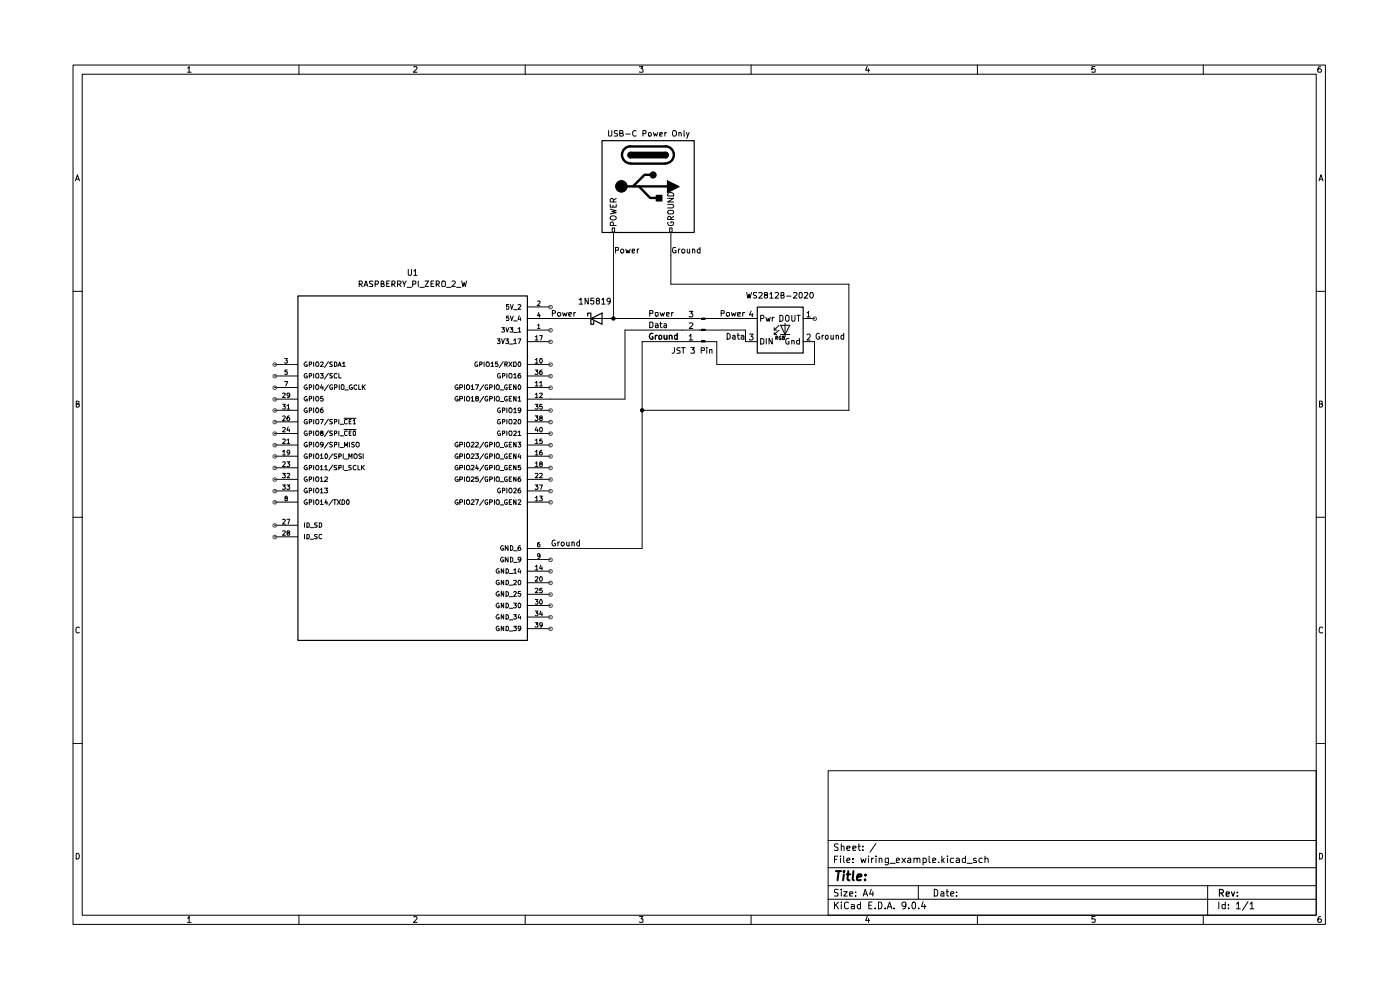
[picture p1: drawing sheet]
<svg xmlns="http://www.w3.org/2000/svg" width="297mm" height="210mm" viewBox="0 0 297 210" stroke-linecap="round" stroke-linejoin="round" font-family="sans-serif">
<g fill="none" stroke="#000" stroke-width=".21">
<path d="M15.5 13.8h265.7v182.3h-265.7zM17.4 15.7h261.8v178.4h-261.8zM39.8 14.5l.3-.4v1.2M39.8 15.3h.8M63.4 13.8v1.9M87.8 14.2l.6-.1 .1 .4-.8 .8h.8M111.4 13.8v1.9M135.6 14.1h.8l-.4 .5 .4 .1v.5h-.8M159.3 13.8v1.9M184 14.1l-.4 .8h.9M184.2 14.6v.7M207.3 13.8v1.9"/>
<path d="M232.3 14.1h-.7v.6l.2-.1 .5 .1-.1 .6-.6-.1M255.3 13.8v1.9M280.2 14.1l-.5 .1a.94 .94 0 0 0 0 1.1h.5l.1-.1v-.4l-.2-.2h-.3l-.2 .2M16 38.4l.4-1.3 .4 1.3M16.2 38h.6M129.1 27.7l.1 1.2h.4l.2-.2v-1M131 27.8l-.4-.1-.3 .2 .1 .3 .6 .2v.4l-.7 .1M131.5 28.3l.6-.1v-.4l-.6-.1v1.2h.6l.1-.4-.3-.2M132.8 28.4h.9M135 27.8l-.3-.1a.67 .67 0 0 0-.5 .5 .67 .67 0 0 0 .2 .7l.6-.1M136.4 28.4l.6-.1v-.5l-.6-.1v1.2M137.6 28.2h.5v.7l-.5-.1z"/>
<path d="M138.6 28.1l.3 .8 .1-.5 .3 .5 .2-.8M140 28.5l.5-.1-.1-.3-.4 .1v.7h.5M141.1 28.1v.8M141.4 28.1l-.3 .1v.2M142.9 27.7l.5 .2a.74 .74 0 0 1-.1 1h-.5a.86 .86 0 0 1 .1-1.2zM144 28.2l.4-.1 .1 .2v.6M144 28.1v.8M145.1 27.7v1.2h.2M145.6 28.1l.3 .8M146.2 28.1l-.4 1.1-.2 .1M279.8 38.4l.4-1.3 .5 1.3M279.9 38h.6"/>
<path d="M79.1 59.7h-.7v.3l.7 .4-.1 .4h-.6M82.6 59.6h-.6v1.2h.6M85.4 59.6l.4 .7 .4-.7M86.6 57.1v1.1l.2 .2h.2l.3-.2v-1.1M87.8 57.5l.3-.4v1.3M87.8 58.4h.7M88.7 59.6v1.2M90.2 59.6h.7l-.7 1.2h.7M92 59.6h-.6v1.2h.6M93.7 59.8l.3-.2 .5 .2v.8l-.2 .2h-.4l-.2-.2zM95.9 59.7l.4-.1 .3 .3-.8 .9h.8M98 59.6l.2 1.2 .3-.9 .2 .9 .3-1.2"/>
<path d="M129.5 44.4l1.2 .3-.9 .2 .9 .2-1.2 .3M129.5 43.3v.6h1.2v-.6M129.6 45.9h1l.1 .4-.4 .3h-.7l-.1-.3zM129.9 48.3h.5v1h-.5zM130 43.5v.4M130.1 47.8l-.1-.6-.3-.1-.2 .2v.5h1.2M130.1 42.8l-.1-.6-.3-.1-.2 .2v.5h1.2M130.1 49.3v18.3M130.6 53.1h.5v-.6h-.5v1.2M130.7 42.1l-.6 .4M131.7 53.1l.2-.3 .3 .1v.7h-.5zM132.8 52.8l.2 .9 .2-.6 .2 .6 .3-.9"/>
<path d="M134.1 53.3l.5-.1v-.3h-.5v.7h.5M135.2 52.8v.9M135.5 52.8l-.3 .3M141.6 44.9a.86 .86 0 0 1 1.3 0l-.2 .5h-.9zM141.6 43.3h1.1l.2 .3v.3l-.2 .2h-1.1M141.6 42.1h1.3l-1.3 .7h1.3M141.7 47.2l-.1 .2 .2 .3h.9l.2-.3-.1-.2-.5-.1v.2M141.7 41.1a.67 .67 0 0 1 .8-.2 .67 .67 0 0 1 .4 .7h-1.3zM142.1 48.3h.5v1h-.5zM142.3 46.6l-.1-.6h-.5l-.1 .6h1.3M142.3 49.3v11h37.8v26.7h-43.9M142.9 45.9l-.6 .4"/>
<path d="M143.3 52.5h-.4a.61 .61 0 0 0-.2 .8 .61 .61 0 0 0 .7 .3v-.4h-.2M143.9 52.8v.9M144.3 52.8l-.4 .3M144.6 53.1l.4-.3 .3 .3-.1 .5h-.5zM145.8 52.8v.7l.2 .2 .3-.1M146.3 52.8v.9M146.9 53l.2-.2 .2 .1 .1 .8M146.9 52.8v.9M148.5 52.9l-.3-.1-.3 .3 .1 .5h.5M148.5 52.5v1.2M15.5 61.8h1.9M58.2 77.3h5"/>
<path d="M58.2 79.8h5M60.4 76h.6l-.3 .5h.3v.5h-.6M61 78.5h-.6v.4h.6l-.1 .5-.5-.1M65.1 76.8h-.3l-.2 .2a.45 .45 0 0 0 .2 .7l.4-.1v-.2h-.3M65.1 79.2h-.3l-.2 .2-.1 .4 .3 .4 .4-.1v-.3h-.3M65.6 77.3l.5-.1v-.3l-.5-.1v.9M65.6 79.8l.5-.1v-.4l-.5-.1v1M66.5 76.8v.9M66.5 79.2v1M67.1 79.3h.5v.5l-.1 .4-.4-.1zM67.1 76.8h.4l.1 .3-.1 .6h-.4l-.1-.2zM68 76.9l.5-.1 .1 .2-.6 .7h.6"/>
<path d="M68 79.2h.6l-.4 .4 .4 .2-.1 .4-.5-.1M69.7 76.7l-.9 1.3M69.7 79.2l-.9 1.2M70.5 76.8h-.5v.4l.5 .4-.1 .1h-.5M70.5 79.2h-.5a.36 .36 0 0 0 .1 .4 .36 .36 0 0 0 .3 .2v.4h-.5M70.9 76.8h.4l.2 .2v.6l-.2 .1h-.4zM71.5 79.3l-.5-.1-.1 .5 .1 .5 .5-.1M71.7 77.7l.3-.9 .4 .9M71.9 79.2v1h.5M71.9 77.5h.4M72.6 77l.4-.2v.9M72.6 77.7h.6"/>
<path d="M76.2 60.3l.6-.1v-.5l-.6-.1v1.2M76.5 60.3l.4 .5M77.2 60.8l.4-1.2 .5 1.2M77.3 60.4h.6M79.6 60.3h.5l.2-.2v-.4l-.7-.1v1.2M80.9 60.2l.5-.1v-.4l-.5-.1v1.2h.5l.1-.4-.3-.2M82 60.2h.5M83.1 60.3l.6-.1v-.5l-.6-.1v1.2M83.4 60.3l.4 .5M84.3 60.3h.5l.3-.3-.1-.3-.7-.1v1.2M84.7 60.3l.4 .5M85.8 60.3v.5"/>
<path d="M86.4 61h.9M87.5 60.3l.6-.1 .1-.5-.7-.1v1.2M89.1 61h.9M91.4 60.2h.5M92.5 60.3l.6-.1v-.5l-.6-.1v1.2M92.8 60.3l.4 .5M94.7 61h1M96.9 61h.9M101.3 76.8h-.4l-.1 .2v.6l.1 .1 .4-.1v-.2h-.1M101.8 77.3l.5-.1v-.3l-.5-.1v.9M102.7 76.8v.9M103.3 76.8h.3l.2 .3-.2 .6h-.3l-.2-.2z"/>
<path d="M104.1 77l.4-.2v.9M104.1 77.7h.6M105.5 71.9h.6l-.4 .4 .4 .1v.4h-.6M105.6 76.8h-.4l-.1 .4h.5v.5l-.5-.1M106.1 79.2h-.4l-.1 .2v.5l.1 .3 .5-.1v-.3h-.2M106.4 69.5h.6l-.3 .3 .3 .1v.5h-.6M106.4 71.9l.3 1 .3-1M106.6 79.8l.5-.1v-.4l-.5-.1v1M106.8 76.7l-.9 1.3M107.1 77.3l.5-.1v-.3l-.5-.1v.9M107.3 71.9h.6l-.4 .4 .4 .1v.4h-.6M107.4 69.5l.2 .9 .3-.9"/>
<path d="M107.4 77.3l.2 .4M107.5 79.2v1M107.9 64.6h-.5v.5l.1-.2 .4 .2v.3l-.1 .2h-.3l-.1-.2M107.9 67.1h-.5v.4h.5v.5l-.5-.1M107.9 76.8l.7 .9M108 79.3h.5l.1 .5-.1 .4-.5-.1zM108 73h.8M108.2 69.5h.6l-.3 .3 .3 .1v.5h-.6M108.3 64.6l.2 1 .4-1M108.3 67.1l.2 .9 .4-.9M108.6 76.8l-.7 .9M109 72.2l.3-.3v1"/>
<path d="M109 76.8h.4l.1 .2 .1 .4-.2 .3h-.4zM109 79.5l.3-.3v1M109 65.7h.7M109 68.1h.7M109 70.5h.7M109 72.9h.6M109.9 64.7l.4-.1 .2 .2-.6 .8h.6M109.9 69.8l.3-.3v.9M109.9 71.9h.6l-.4 1M109.9 70.4h.6M110 76.9l.1-.1a.47 .47 0 0 1 .4 .5 .47 .47 0 0 1-.4 .4l-.2-.3zM110.1 67l-.2 .7h.6"/>
<path d="M110.4 79.2h-.3l-.2 .5 .1 .5h.4l.1-.4-.2-.2-.4 .2M110.4 67.4v.6M111.8 77.3h5M111.8 79.8h5M111.8 65.1h5M111.8 67.6h37M111.8 70h5M111.8 72.5h5M113.5 71.5l.4-.3v.9M113.5 76.3l.4-.3v1M113.5 78.5h.6l-.3 .3 .3 .3-.1 .3-.5-.1M113.5 72.1h.6"/>
<path d="M113.5 77h.6M114 63.9h.6v.4l-.6 .6h.6M114 69l.3-.3v1M114 69.7h.6M114.3 66.3l-.3 .7h.6M114.5 71.2h.6l-.4 .9M114.5 66.6v.7M114.6 76.1l.1-.1a.55 .55 0 0 1 .4 .5 .55 .55 0 0 1-.4 .5l-.2-.4zM115 78.5l-.4 .1-.1 .3 .1 .5h.4l.1-.3-.2-.3-.4 .3M117.2 66.5h.5l.2-.2-.1-.3-.6-.1v1.2M118.3 66.5l.1-.2h.4l.2 .2v.4l-.2 .2h-.4l-.1-.2zM119.4 66.3l.1 .8 .3-.6 .3 .6 .2-.8"/>
<path d="M120.6 66.7l.6-.2v-.2h-.5l-.1 .2 .1 .6h.5M121.7 66.3v.8M122.1 66.3l-.4 .2M122.8 63.6l.5-.4v1.3M122.8 64.5h.8M124.8 63.2v1.3l-.7-1.3v1.3M126 63.2h-.6l-.1 .6h.6l.1 .5-.2 .2h-.3l-.2-.2M126.7 63.8h-.1a.31 .31 0 0 1 .1-.5 .31 .31 0 0 1 .4 .1v.4h-.4l-.2 .2v.3l.2 .2 .5-.2v-.3l-.3-.2M127.7 63.6l.3-.4v1.3M127.7 64.5h.7M129.5 63.8v.1l-.5 .1-.2-.2v-.3l.2-.3 .5 .2v.8l-.2 .2-.4 .1M137.8 66.5h.6l.1-.5-.7-.1v1.2"/>
<path d="M137.8 68.3h.5l.2 .3v.7l-.3 .2h-.4zM138.5 70.8a.54 .54 0 0 0-.6 .1 .54 .54 0 0 0-.2 .6l.5 .5 .3-.1v-.4h-.2M139 66.4h.6l-.1 .7-.5-.1zM139 68.7h.5l.1 .8M139 71.1v.9M139.4 71.1l-.4 .3M139.6 69l-.6 .1v.3h.6M139.8 71.3l.2-.2 .4 .2-.1 .6-.3 .1-.2-.2zM140 68.7h.5M140 66.3l.3 .8 .2-.6 .2 .6 .3-.8M140.1 68.3v1l.4 .2M140.9 68.7h.4l.1 .8"/>
<path d="M140.9 71.1v.7l.2 .2 .4-.2M141.4 66.7l.6-.2-.1-.2h-.4l-.1 .2 .1 .6h.4M141.4 69l-.5 .1-.1 .2 .2 .2 .4-.1M141.5 71.1v.9M142 71.3l.2-.2 .4 .2v.7M142 71.1v.9M142.5 66.3v.8M142.8 66.3h-.2l-.1 .2M143.1 73.7v.9l-.2 .3h-.3M143.7 71.2l-.4-.1-.2 .2v.5l.2 .2 .4-.1M143.7 70.7v1.3M144.3 73.8l-.5-.1-.2 .3 .1 .2 .6 .3v.3l-.7 .1"/>
<path d="M144.6 73.7h.8M144.9 73.7v1.2M146.2 71.3l.4-.4v1.2M146.2 68.6l.6-.1 .2 .2-.1 .3-.7 .7h.8M146.2 66h.8l-.4 .5 .4 .2v.4l-.2 .1-.6-.1M146.2 72.1h.8M146.6 73.7h.7l-.4 .5 .4 .2-.1 .5-.6-.1M148.8 74.3h.5l.1-.5-.6-.1v1.2M148.8 72.3h.8v.3h-.8zM148.8 69.8h.8v.3h-.8zM148.8 67.5h.8v.2h-.8zM148.8 70h-16.2v14.7h-20.8"/>
<path d="M148.8 72.5h-12.6v43.8h-24.4M149.6 72.5h2.5v4.8h20.7v-4.8h-2.5M149.6 67.6h11M149.6 70h8.6v2.5h2.4M149.9 73.7v.1M149.9 74.2v.7M150.5 74.2h.5v.7M150.5 74.2v.7M153 66.5h.6v-.5l-.6-.1v1.2M154.1 66.5l.2-.2h.4v.8h-.4l-.2-.2zM154.3 70.7a.64 .64 0 0 1 .6 .6 .64 .64 0 0 1-.6 .7zM155.2 66.3l.2 .8 .2-.6 .3 .6 .2-.8"/>
<path d="M155.4 71.2h.6v.8M156 71.5l-.6 .1 .2 .4 .4-.1M156.4 71.1h.5M156.5 66.7l.6-.2v-.2h-.6v.2v.6h.6M156.5 70.7v1.1l.4 .2M157.2 71.2l.4-.1 .2 .2v.7M157.6 66.3v.8M157.8 71.5h-.6v.4h.6M158 66.3l-.4 .2M158.4 62.1l.3 1.1 .2-.8 .2 .8 .3-1.1M159 70.9h.8l-.5 .5 .4 .1 .1 .4-.3 .2h-.3l-.2-.1M159.3 66l-.3 .8h.8"/>
<path d="M159.6 66.5v.7M160.5 62.1h-.7v.4l.7 .4-.2 .3h-.5M160.9 62.1h.6l.2 .1-.1 .4-.7 .6h.8M161.4 67.6h.5l.1-.2v-.3l-.1-.2h-.5v1.3M161.4 71.8l.6 .2v.7l-.1 .3h-.5zM162.4 62.6l-.3-.3 .1-.2h.5l.1 .4-.4 .1a.35 .35 0 0 0-.3 .3 .35 .35 0 0 0 .3 .3h.4v-.5l-.2-.1M162.5 67.3l.2 .9 .3-.6 .1 .6 .3-.9M162.6 71.8v1.2M163.3 62.4l.4-.3v1.1M163.3 63.2h.7M163.8 71.8v1.2l-.7-1.2v1.2M163.8 67.3v.9"/>
<path d="M164.3 67.3l-.5 .3M164.3 70h.5M164.3 70.9h.5M164.4 62.1h.6l.2 .1-.1 .4-.7 .6h.8M164.6 71.7l.3-.1-.1-.3h-.2v.7M164.8 71.7l.1 .3M165.3 69l-1 1v-.5M165.3 70l-1 .9v-.4M165.4 66.9l.5 .1 .2 .2v.6l-.3 .4h-.4zM165.6 69h2l-1.1 1.9zM165.6 70.9h2M165.7 71.4l-.2-.1-.2 .2 .1 .5h.3v-.3h-.2"/>
<path d="M165.7 62.7h.4l.2-.2-.1-.4h-.5v1.1h.6l.1-.4-.3-.1M166 71.6h.4l-.1-.3h-.3v.7h.4l.1-.2-.2-.2M166.5 68.6v2.9M166.9 66.9l.5 .2v.9l-.5 .2a.86 .86 0 0 1 0-1.3zM166.9 62.8h.9M167.4 71.9a.45 .45 0 0 0-.7 .1v.7l.2 .3h.5v-.5h-.2M168 66.9v1.1l.1 .2h.3l.3-.3v-1M168 72.3l.4-.1 .1 .8M168 72.2v.8M168.3 62.1h.6l.2 .1-.1 .4-.7 .6h.8M169.1 66.9h.7M169.4 66.9v1.3"/>
<path d="M169.6 71.8v1.2h-.5v-.8h.5M169.6 62.1h.4l.2 .1v.8a.35 .35 0 0 1-.4 .2 .35 .35 0 0 1-.3-.4zM170.3 67.6h2.5M170.7 62.1h.6l.1 .3-.8 .8h.8M171.2 66.4l.3-.4v1.2M171.2 71l.2-.1h.3l.2 .1v.5l-.7 .6h.7M171.2 67.2h.7M172 62.1h.4a.66 .66 0 0 1-.3 1.1 .84 .84 0 0 1-.1-1.1zM173.8 70.8a.42 .42 0 0 0-.7 .2v.6l.2 .3 .3 .1 .3-.2v-.3h-.3M174.4 71.1v.9M174.7 71.1l-.3 .3M175.2 71.2l.3-.1 .2 .2v.5l-.2 .2-.4-.3z"/>
<path d="M176.3 71.1v.8l.3 .1 .2-.2M176.8 71.1v.9M177.4 71.3l.1-.2 .4 .2v.7M177.4 71.1v.9M179 71.2l-.4-.1-.2 .3 .1 .5h.5M179 70.7v1.3M279.2 61.8h2M16.2 85.7l.6-.1v-.4l-.6-.1v1.3h.4l.2-.5-.3-.2M58.2 82.2h5M58.2 84.7h5M58.2 87h5M58.2 89.5h5"/>
<path d="M58.2 91.9h5M58.2 94.4h5M58.2 96.8h5M58.2 99.2h5M59.9 83.5l.5-.1 .1 .2-.6 .7h.6M59.9 85.8h.6l-.3 .4h.2l.1 .4-.1 .2-.5-.1M59.9 88.3l.5-.1 .1 .2-.6 .8h.6M59.9 90.8l.5-.1 .1 .1-.6 .8h.6M59.9 93.2l.5-.1 .1 .2-.6 .8h.6M59.9 95.8l.4-.3v1M59.9 98h.5l.1 .1-.6 .9h.6M59.9 96.5h.6"/>
<path d="M60.4 80.9h.6l-.4 1M60.9 86.1l.3-.3v1M60.9 93.4l.3-.3v1M60.9 98h.6l-.4 .4h.3v.5h-.5M60.9 86.8h.6M60.9 94.1h.6M61.1 90.6l-.2 .7h.6M61.4 88.2l-.4 .1-.1 .3 .1 .6a.32 .32 0 0 0 .4-.1 .32 .32 0 0 0 0-.4 .32 .32 0 0 0-.4-.1l-.1 .2M61.4 91v.6M61.5 83.7l-.2 .3a.36 .36 0 0 1-.4-.2 .36 .36 0 0 1 .1-.4h.4l.1 .2-.2 .6-.3 .1M61.5 95.9l-.1 .2h-.4l-.1-.2a.34 .34 0 0 1 .4-.4l.1 .1a.73 .73 0 0 1-.2 .9h-.2M65.1 81.7l-.2-.1-.4 .4 .4 .6 .3-.1v-.3h-.3"/>
<path d="M65.1 84.2l-.2-.1-.4 .4 .4 .6 .3-.1v-.3h-.3M65.1 86.6l-.2-.1-.4 .4 .4 .6 .3-.1v-.3h-.3M65.1 89h-.3l-.3 .4 .3 .5 .4-.1v-.3h-.3M65.1 91.4h-.3a.55 .55 0 0 0 0 1l.4-.1v-.4h-.3M65.1 93.9l-.2-.1-.4 .4 .4 .6 .3-.1v-.3h-.3M65.1 96.3h-.2l-.4 .4 .4 .6 .3-.1v-.3h-.3M65.1 98.7h-.3l-.2 .3a.46 .46 0 0 0 .2 .6h.4v-.4h-.3M65.6 82.2h.4l.1-.2-.1-.4h-.4v1M65.6 84.6h.4l.1-.4-.5-.1v1M65.6 87h.4l.1-.4-.5-.1v1M65.6 89.5l.5-.1-.1-.4h-.4v.9M65.6 91.9h.5v-.4l-.5-.1v1"/>
<path d="M65.6 94.3h.4l.1-.4-.5-.1v1M65.6 96.8h.4l.1-.5h-.5v1M65.6 99.2l.5-.1v-.3l-.5-.1v.9M66.5 81.6v1M66.5 84.1v1M66.5 86.5v1M66.5 89v.9M66.5 91.4v1M66.5 93.8v1M66.5 96.3v1M66.5 98.7v.9M67.1 89.1h.5v.5l-.1 .3-.4-.1z"/>
<path d="M67.1 91.5h.5v.5l-.1 .4h-.4l-.1-.4zM67.1 98.7h.4l.1 .4-.1 .5h-.4l-.1-.2zM67.2 81.6h.2a.6 .6 0 0 1 0 1h-.2a.6 .6 0 0 1 0-1zM67.2 84.1h.2a.6 .6 0 0 1 0 1h-.2a.6 .6 0 0 1 0-1zM67.2 86.5h.2a.6 .6 0 0 1 0 1h-.2a.6 .6 0 0 1 0-1zM67.2 93.8h.2a.6 .6 0 0 1 0 1h-.2a.6 .6 0 0 1 0-1zM67.2 96.3h.2a.6 .6 0 0 1 0 1h-.2a.6 .6 0 0 1 0-1zM68 89h.6l-.4 .9M68 96.5l.2-.2v1M68 99l.2-.3v.9M68 97.3h.6M68 99.6h.6"/>
<path d="M68.2 91.9l-.2-.3 .1-.2h.4v.4l-.4 .1-.1 .1 .1 .4h.4l.1-.4-.3-.1M68.2 81.6l-.2 .7h.6M68.5 84.1h-.4l-.1 .5 .5-.1 .1 .4-.3 .2-.3-.1M68.5 86.5h-.3l-.2 .4 .1 .6a.32 .32 0 0 0 .4-.1 .32 .32 0 0 0 0-.4 .32 .32 0 0 0-.4-.1l-.1 .2M68.5 82v.6M68.6 94.2l-.1 .2h-.4v-.5l.2-.1 .3 .3-.2 .6-.3 .1M68.9 99l.3-.3v.9M68.9 99.6h.6M69 96.3h.3l.2 .4-.2 .6a.68 .68 0 0 1-.3-1zM69.7 81.6l-.9 1.3M69.7 88.9l-.9 1.3M69.7 91.4l-.9 1.2"/>
<path d="M69.7 93.8l-.9 1.3M70.5 81.7a.45 .45 0 0 0-.6 .4 .45 .45 0 0 0 .6 .4v-.3h-.1M70.5 89h-.5a.36 .36 0 0 0 .1 .4 .36 .36 0 0 0 .3 .1v.4h-.5M70.5 91.4h-.5a.36 .36 0 0 0 .1 .4 .36 .36 0 0 0 .3 .1v.5h-.5M70.5 93.9l-.4-.1-.2 .3 .2 .2 .3 .1 .1 .3-.2 .1-.4-.1M70.6 96.3l-.8 1.1M70.6 98.6l-.8 1.3M70.9 82.2l.6-.1v-.2l-.1-.3h-.5v1M70.9 89.5l.6-.1-.1-.4h-.5v.9M70.9 91.9h.6v-.4l-.6-.1v1M70.9 94.3h.5l.1-.4-.6-.1v1M71.5 96.3h-.5l-.1 .1v.3l.6 .3a.36 .36 0 0 1-.6 .2"/>
<path d="M71.5 98.7h-.6a.36 .36 0 0 0 .1 .4 .36 .36 0 0 0 .4 .1v.4h-.5M71.9 96.8h.4l.1-.5h-.5v1M71.9 99.2l.5-.1-.1-.4h-.4v.9M71.9 89v.9M71.9 91.4v1M71.9 93.8v1M72 81.6v1M72.1 90h.8M72.1 92.5h.8M72.1 94.9h.8M72.4 81.8l.2-.2 .4 .2v.7l-.2 .1-.4-.1zM72.8 96.3v1"/>
<path d="M72.8 98.7v.9M73 88.7h2.5M73 91.1h2.5M73.1 94.8v-1l.3 .8 .3-.8v1M73.1 97.4h.7M73.1 99.8h.7M73.1 82.7h.8M73.7 89.1l-.5-.1-.1 .2v.5l.1 .2 .5-.1M73.7 91.5l-.5-.1-.1 .2v.5l.1 .3 .5-.1M74 97.3v-1l.3 .6 .4-.6v1M74.1 89.4h.3M74.1 91.9h.3"/>
<path d="M74.2 93.8v1M74.5 89h-.4v.9h.4M74.5 91.4h-.4v1h.4M74.5 98.7l-.5 .1v.3l.5 .2-.1 .3h-.4M74.7 81.7a.46 .46 0 0 0-.6 .5 .46 .46 0 0 0 .7 .3v-.3h-.3M74.9 89.2l.3-.2v.9M74.9 89.9h.5M75 91.4h.4v.2v.8h-.4l-.1-.2zM75.1 96.4l.4-.1a.6 .6 0 0 1 0 1l-.4-.2zM75.2 93.9l-.4-.1-.2 .3 .4 .2 .2 .4-.2 .1-.4-.1M75.5 98.8l-.4-.1-.2 .3v.5l.2 .1h.4M75.7 81.8l-.3-.2-.3 .3v.5l.3 .2 .3-.1"/>
<path d="M75.8 93.8l.4 .2v.7l-.4 .1a.6 .6 0 0 1 0-1zM75.9 98.7v.9h.5M76.1 81.6v1h.4M76.7 96.3h-.4l-.2 .1 .2 .4 .4 .1-.2 .4-.4-.1M76.7 98.7v.9M76.9 81.6v1M76.9 99.1l.4 .5M77 82l.5 .6M77 96.3v1M77.3 98.7l-.6 .5M77.5 81.6l-.6 .6M97.1 81.7l-.2-.1-.4 .4 .4 .6 .3-.1v-.3h-.3"/>
<path d="M97.1 84.2l-.2-.1-.4 .4 .4 .6 .3-.1v-.3h-.3M97.1 93.9l-.2-.1-.4 .4 .4 .6 .3-.1v-.3h-.3M97.1 96.3h-.2l-.4 .4 .4 .6 .3-.1v-.3h-.3M97.1 98.7h-.3l-.2 .3a.46 .46 0 0 0 .2 .6h.4v-.4h-.3M97.5 82.2h.5l.1-.4-.1-.2h-.5v1M97.5 84.6h.5l.1-.4-.6-.1v1M97.5 94.3h.5l.1-.4-.6-.1v1M97.5 96.8h.5l.1-.5h-.6v1M97.5 99.2l.6-.1v-.3l-.6-.1v.9M98.5 81.6v1M98.5 84.1v1M98.5 93.8v1"/>
<path d="M98.5 96.3v1M98.5 98.7v.9M99 81.8l.4-.2a.6 .6 0 0 1 0 1l-.4-.1zM99 84.2l.4-.1a.6 .6 0 0 1 0 1l-.4-.2zM99 94l.4-.2a.6 .6 0 0 1 0 1l-.4-.1zM99 96.4l.4-.1a.6 .6 0 0 1 0 1l-.4-.2zM99 98.9l.1-.2h.4l.1 .4-.1 .5h-.5zM100 82l.2-.4v1M100 84.4l.2-.3v1M100 93.9l.3-.1 .3 .3-.7 .7h.7M100 96.3a.31 .31 0 0 1 .4 0 .31 .31 0 0 1 .1 .4l-.6 .6h.7M100 98.8l.4-.1 .2 .3-.7 .6h.7"/>
<path d="M100 82.6h.6M100 85.1h.6M100.8 81.6h.7l-.4 1M100.8 96.3h.7l-.3 .4 .3 .2-.1 .3h-.6M100.9 93.9l.4-.1 .2 .3-.7 .7h.7M101.1 84.5l-.2-.1v-.2l.4-.1 .2 .1-.2 .3-.4 .1v.4l.2 .1 .4-.2v-.2l-.2-.2M101.2 98.6l-.3 .8h.6M101.3 99.1v.5M102.6 81.6l-.8 1.3M102.6 84.1l-.8 1.2M102.6 93.8l-.8 1.3M102.6 96.3l-.8 1.1"/>
<path d="M102.6 98.6l-.8 1.3M103.5 81.7a.45 .45 0 0 0-.6 .4 .45 .45 0 0 0 .6 .4v-.3h-.2M103.5 84.2a.45 .45 0 0 0-.6 .4 .45 .45 0 0 0 .6 .4v-.3h-.2M103.5 93.9a.45 .45 0 0 0-.6 .4 .45 .45 0 0 0 .6 .4v-.3h-.2M103.5 96.3a.45 .45 0 0 0-.6 .5 .45 .45 0 0 0 .6 .4v-.3h-.2M103.5 98.7h-.5v.2l-.1 .3 .1 .4h.5v-.4h-.2M103.9 82.2h.3l.3-.3-.3-.3h-.3v1M103.9 84.6h.4l.2-.4-.6-.1v1M103.9 94.3h.4l.2-.2-.1-.2-.5-.1v1M103.9 96.8h.4l.2-.4-.6-.1v1M103.9 99.2l.5-.1 .1-.2-.2-.2h-.4v.9M104.9 81.6v1"/>
<path d="M104.9 84.1v1M104.9 93.8v1M104.9 96.3v1M104.9 98.7v.9M105.4 98.7h.3l.2 .2v.7h-.2h-.3l-.2-.2zM105.5 81.6l.4 .2v.7l-.4 .1a.6 .6 0 0 1 0-1zM105.5 84.1l.4 .1v.7l-.4 .2a.6 .6 0 0 1 0-1zM105.5 93.8l.4 .2v.7l-.4 .1a.6 .6 0 0 1 0-1zM105.5 96.3l.4 .1v.7l-.4 .2a.6 .6 0 0 1 0-1zM106.1 86.6l-.2-.1-.3 .3v.5l.3 .2 .3-.1v-.3h-.2M106.1 89l-.4 .1-.1 .6 .1 .2h.4l.1-.4h-.2M106.1 91.4h-.4l-.1 .2v.5l.1 .3 .5-.1v-.4h-.2"/>
<path d="M106.1 82.7h.7M106.1 94.9h.7M106.1 97.4h.7M106.1 99.8h.7M106.1 85.2h.7M106.6 87h.4l.1-.4-.5-.1v1M106.6 89.5l.5-.1-.1-.4h-.4v.9M106.6 91.9h.5v-.4l-.5-.1v1M107.5 86.5v1M107.5 89v.9M107.5 91.4v1M107.6 81.7a.45 .45 0 0 0-.6 .4 .45 .45 0 0 0 .6 .4v-.3h-.2"/>
<path d="M107.6 84.2a.45 .45 0 0 0-.6 .4 .45 .45 0 0 0 .6 .4v-.3h-.2M107.6 93.9a.45 .45 0 0 0-.6 .4 .45 .45 0 0 0 .6 .4v-.3h-.2M107.6 96.3a.45 .45 0 0 0-.6 .5 .45 .45 0 0 0 .6 .4v-.3h-.2M107.6 98.7h-.4l-.1 .2-.1 .3 .2 .4h.4v-.4h-.2M108 86.7l.4-.2a.6 .6 0 0 1 0 1h-.2a.6 .6 0 0 1-.2-.8zM108 91.5h.5l.1 .5-.1 .4h-.4l-.2-.4zM108 96.8h.4M108 82.1h.4M108 84.6h.4M108 94.3h.4M108 99.1h.4M108.1 89l.4 .1 .1 .5-.1 .3-.5-.1-.1-.5z"/>
<path d="M108.5 81.6h-.5v1h.5M108.5 84.1h-.5v1h.5M108.5 93.8h-.5v1h.5M108.5 96.3h-.5v1h.5M108.5 98.7h-.5v.9h.5M109 86.8l.3-.3v1M109 89.1l.5-.1 .1 .2-.6 .7h.6M109 91.5l.5-.1 .1 .2-.6 .8h.6M109 80.2h.6M109 87.5h.6M109.5 81.6v1l-.5-1v1M109.5 84.1v1l-.5-1v1"/>
<path d="M109.5 93.8v1l-.5-1v1M109.5 96.3v1l-.5-1v1M109.5 98.7v.9l-.5-.9v.9M109.9 84.4l.3-.3v1M109.9 91.7l.3-.3v1M109.9 93.8h.6l-.4 .4h.3l.1 .5-.2 .1-.4-.1M109.9 85.1h.6M109.9 92.4h.6M110 89.1l.1-.1a.47 .47 0 0 1 .4 .4 .47 .47 0 0 1-.4 .5l-.2-.3zM110.1 81.6a.54 .54 0 0 1 .4 .5 .54 .54 0 0 1-.4 .5 .6 .6 0 0 1 0-1zM110.1 96.3l-.2 .6h.6M110.4 98.7h-.4l-.1 .4h.4l.2 .1-.1 .4h-.5"/>
<path d="M110.4 96.6v.7M110.5 86.9l-.1 .2h-.4l-.1-.4 .2-.2 .4 .2-.2 .8h-.3M111.8 82.2h5M111.8 87h5M111.8 89.5h5M111.8 91.9h5M111.8 94.4h5M111.8 96.8h5M111.8 99.2h5M113.5 81.2l.4-.3v1M113.5 83.6l.4-.2v.9M113.5 85.8h.6l-.3 .4h.2l.1 .4-.1 .2-.5-.1"/>
<path d="M113.5 88.2h.6l-.3 .4a.36 .36 0 0 1 .3 .2 .36 .36 0 0 1-.1 .4l-.5-.1M113.5 93.4l.4-.3v1M113.5 95.8l.4-.3v1M113.5 98.2l.4-.2v1M113.5 94.1h.6M113.5 96.5h.6M113.5 81.9h.6M113.5 84.3h.6M113.5 99h.6M113.8 90.6l-.3 .7h.7M114 91v.6M114.5 81.2l.3-.3v1"/>
<path d="M114.5 83.5l.5-.1 .1 .2-.6 .7h.6M114.5 81.9h.6M114.6 90.8v-.1a.47 .47 0 0 1 .5 .4 .47 .47 0 0 1-.5 .5l-.1-.3zM114.7 88.6l-.2-.2 .4-.2 .2 .3-.6 .3 .2 .4 .4-.2-.2-.4M114.7 98.4h-.1l-.1-.3 .4-.1 .2 .1-.1 .3-.5 .1a.34 .34 0 0 0 .4 .5l.2-.3-.2-.3M115 85.8h-.4l-.1 .5 .5-.1 .1 .4-.2 .2-.4-.1M115 93.1h-.4l-.1 .5 .4-.1 .2 .1-.1 .5-.5-.1M115 95.5l-.4 .1-.1 .7 .2 .2 .4-.2-.1-.4h-.4l-.1 .2M279.9 85.7l.6-.1v-.4l-.6-.1v1.3l.6-.1 .1-.4-.3-.2M15.5 109.7h1.9M58.2 101.7h5M58.2 104.1h5"/>
<path d="M58.2 106.5h5M58.2 111.4h5M58.2 113.9h5M59.9 100.4h.6l-.3 .4 .3 .1-.1 .4h-.5M59.9 102.9h.6l-.3 .3 .3 .2-.1 .4-.5-.1M59.9 110.2l.5-.1 .1 .2-.6 .9h.6M59.9 112.7l.5-.1 .1 .2-.6 .7h.6M60.6 105.7l-.2-.3 .4-.2 .2 .4-.6 .1v.5l.2 .1 .4-.1v-.5h-.2M60.9 100.5l.5-.1 .1 .2-.6 .7h.6M60.9 102.9h.6l-.4 .3 .4 .2-.1 .4-.5-.1M60.9 110.1h.6l-.4 1.1M61.1 113l-.2-.1 .1-.3h.4l.1 .3-.6 .3 .1 .3h.4l.1-.3-.2-.2"/>
<path d="M64.6 110.9v.9M64.6 113.4v.9M65.1 101.2h-.3l-.2 .1-.1 .4 .3 .4 .4-.1v-.3h-.3M65.1 103.6l-.2-.1-.4 .5 .4 .6 .3-.1v-.4h-.3M65.1 106.1l-.2-.1-.4 .4 .4 .6 .3-.1v-.3h-.3M65.1 110.9h.3l.2 .3v.5l-.2 .1h-.3zM65.1 113.4h.3l.2 .1v.5l-.3 .3h-.2zM65.6 101.7l.5-.1v-.3l-.5-.1v.9M65.6 104.1h.4l.1-.4-.1-.2h-.4v1.1M65.6 106.5h.4l.1-.4-.5-.1v1M65.8 111.9h.7M65.8 114.4h.7"/>
<path d="M66.5 101.2v.9M66.5 103.5v1.1M66.5 106v1M67.1 101.3h.5v.5l-.1 .3-.4-.1zM67.2 103.5h.2a.6 .6 0 0 1 0 1.1h-.2a.6 .6 0 0 1 0-1.1zM67.2 106h.2a.6 .6 0 0 1 0 1h-.2a.6 .6 0 0 1 0-1zM67.3 110.9h-.5v.4l.4 .1 .1 .3-.1 .1h-.5M67.3 113.4h-.5l-.1 .1 .2 .3 .3 .1 .1 .2-.2 .2-.4-.1M67.7 110.9h.4l.1 .3v.5l-.1 .1h-.4zM68 101.4l.2-.2v.9M68 103.9l.2-.4v1.1M68 106.3l.2-.3v1"/>
<path d="M68 102.1h.6M68 104.6h.6M68 107h.6M68.2 113.5l-.4-.1a.48 .48 0 0 0-.1 .6 .48 .48 0 0 0 .5 .2M68.8 103.5h.7l-.3 .5 .3 .1v.3l-.2 .2-.5-.1M68.9 101.3l.4-.1 .2 .2-.7 .7h.7M69.2 106l-.3 .7h.6M69.3 106.3v.7M70.6 106l-.8 1.2M70.8 106h.6M71 106v1M71.5 106l.7 1"/>
<path d="M72.2 106l-.7 1M72.6 106a.52 .52 0 0 1 .6 .5 .52 .52 0 0 1-.6 .5zM73.6 106.1l.1-.1a.55 .55 0 0 1 .4 .5 .55 .55 0 0 1-.4 .5l-.2-.4zM97.1 101.2h-.3l-.2 .1-.1 .4 .3 .4 .4-.1v-.3h-.3M97.1 106.1l-.2-.1-.4 .4 .4 .6 .3-.1v-.3h-.3M97.5 101.7l.6-.1v-.3l-.6-.1v.9M97.5 106.5h.5l.1-.4-.6-.1v1M98.5 101.2v.9M98.5 106v1M99 101.3h.6v.5l-.1 .3-.5-.1zM99 106.2l.4-.2a.6 .6 0 0 1 0 1l-.4-.2zM100 101.3l.4-.1 .2 .2-.7 .7h.7"/>
<path d="M100 106.1l.3-.1 .3 .3-.7 .7h.7M100.8 106h.7l-.4 1M101.4 101.2h-.5v.4h.5l.1 .3-.2 .2-.4-.1M102.6 101.1l-.8 1.3M102.6 106l-.8 1.2M103.5 101.2l-.5 .1-.1 .4 .1 .4h.5v-.4h-.2M103.5 106.1a.45 .45 0 0 0-.6 .4 .45 .45 0 0 0 .6 .4v-.3h-.2M103.9 101.7l.5-.1 .1-.3-.2-.1h-.4v.9M103.9 106.5h.4l.2-.3-.6-.2v1M104.9 101.2v.9M104.9 106v1M105.3 101.3h.6v.7h-.6z"/>
<path d="M105.5 106l.4 .2v.6l-.4 .2a.6 .6 0 0 1 0-1zM106.1 103.6l-.2-.1-.3 .3v.5l.3 .3 .3-.1v-.4h-.2M106.1 102.2h.7M106.1 107.1h.7M106.6 104.1h.4l.1-.4-.2-.2h-.3v1.1M106.8 115.8l-.3-.1-.3 .5 .3 .6 .3-.1v-.4h-.2M106.8 118.3l-.3-.1-.3 .4 .3 .6 .3-.2v-.2h-.2M107.5 103.5v1.1M107.6 101.2l-.5 .1-.1 .4 .2 .4h.4v-.4h-.2M107.6 106.1a.45 .45 0 0 0-.6 .4 .45 .45 0 0 0 .6 .4v-.3h-.2M107.8 115.7v1.1l-.6-1.1v1.1M107.8 118.2v1l-.6-1v1"/>
<path d="M108 106.5h.4M108 101.6h.4M108.2 103.5h.2a.6 .6 0 0 1 0 1.1h-.2a.6 .6 0 0 1 0-1.1zM108.3 115.7l.5 .3v.5l-.3 .3h-.2zM108.3 118.2l.5 .2v.6l-.3 .2h-.2zM108.5 101.2h-.5v.9h.5M108.5 106h-.5v1h.5M109 103.7l.4-.2 .2 .3-.6 .8h.6M109 116.8h.7M109 119.3h.7M109.5 101.2v.9l-.5-.9v.9M109.5 106v1l-.5-1v1"/>
<path d="M109.9 106.1l.4-.1 .2 .2-.6 .8h.6M110.4 101.2h-.3l-.2 .4 .1 .5h.4l.1-.4-.2-.2-.4 .2M110.4 103.5l-.3 .1-.2 .8 .2 .2 .4-.2-.1-.4h-.4l-.1 .1M110.4 115.7l-.3 .1-.2 .8 .2 .2 .4-.2-.1-.4h-.4l-.1 .1M110.5 118.6l-.1 .2h-.4l-.1-.4 .2-.2 .4 .2-.2 .7-.3 .1M111.8 101.7h5M111.8 104.1h5M111.8 106.5h5M111.8 118.7h5M113.5 100.5l.5-.1 .1 .2-.6 .7h.6M113.5 102.9h.6l-.3 .3 .3 .2-.1 .4-.5-.1M113.5 105.6l.4-.4v1.1"/>
<path d="M113.5 106.3h.6M114.5 100.5l.5-.1 .1 .2-.6 .7h.6M114.5 102.9h.6l-.4 .9M114.5 105.2h.6l-.4 .5h.3l.1 .4-.2 .2-.4-.1M114.5 115.1l-.5 .1v.7h.6l-.1-.5h-.4l-.1 .2M114.6 117.9l-.1 .1h-.4l-.1-.5h.6v.7l-.5 .2M114.7 119.9l-.2 .7h.6M117.8 114.6h-.1a.64 .64 0 0 0-.6 .5 .64 .64 0 0 0 .5 .7l.3-.1v-.4h-.3M118.4 115v.8M118.7 115l-.3 .2M119.1 115.1l.4-.1 .2 .2v.4l-.2 .2-.5-.2zM120.2 115v.7l.2 .1 .3-.1"/>
<path d="M120.7 115v.8M121.3 115.1l.2-.1 .3 .1v.7M121.3 115v.8M122.9 115.1l-.3-.1-.3 .2v.4l.3 .2 .3-.1M122.9 114.6v1.2M279.2 109.7h2M16.8 133.2l-.2-.2a.65 .65 0 0 0-.5 .6 .65 .65 0 0 0 .5 .7l.2-.1M105.8 120.6h-.3l-.2 .3a.46 .46 0 0 0 .2 .7l.4-.1v-.3h-.2M105.8 123.1h-.3a.55 .55 0 0 0 0 .9l.4-.1v-.3h-.2M105.8 125.6l-.2-.1-.4 .4 .4 .6 .3-.1v-.3h-.2M105.8 128l-.2-.1-.4 .5 .4 .5h.3v-.4h-.2M105.8 130.4h-.3l-.2 .2a.45 .45 0 0 0 .2 .7l.4-.1v-.2h-.2"/>
<path d="M105.8 132.8h-.3l-.2 .2-.1 .3 .3 .5 .4-.1v-.4h-.2M106.8 120.6v1l-.5-1v1M106.8 123.1v.9l-.5-.9v.9M106.8 125.5v1l-.5-1v1M106.8 127.9v1l-.5-1v1M106.8 130.4v.9l-.5-.9v.9M106.8 132.8v1l-.5-1v1M107.4 120.6h.3l.2 .3v.5l-.2 .2h-.3zM107.4 123.1h.3l.2 .2v.5l-.2 .2h-.3zM107.4 125.5l.5 .2v.5l-.4 .3h-.1zM107.4 127.9l.5 .3v.5l-.4 .2h-.1zM107.4 130.4h.3l.2 .2v.5l-.2 .2h-.3z"/>
<path d="M107.4 132.8h.3l.2 .2v.5l-.2 .3h-.3zM108 121.7h.8M108 124.1h.8M108 126.6h.8M108 129h.8M108 131.5h.8M108 133.9h.8M109 120.9l.3-.3v1M109 123.2l.5-.1 .1 .2-.6 .7h.6M109 125.6l.4-.1 .2 .2-.6 .8h.6M109 127.9h.6l-.4 .5h.3l.1 .1-.1 .4h-.5M109 130.4h.6l-.4 .3 .4 .3-.1 .3-.5-.1"/>
<path d="M109 132.8h.6l-.4 .4 .4 .1-.1 .5-.5-.1M109 121.6h.6M110 123.2l.1-.1a.47 .47 0 0 1 .4 .5 .47 .47 0 0 1-.4 .4l-.2-.3zM110 128l.1-.1a.55 .55 0 0 1 .4 .5 .55 .55 0 0 1-.4 .5l-.2-.4zM110.1 120.6l-.2 .7h.6M110.1 130.3l-.2 .8h.6M110.4 125.5h-.4l-.1 .5 .5-.1 .1 .4-.2 .2-.4-.1M110.4 121v.6M110.4 130.7v.6M110.5 133.3l-.4 .1-.2-.1 .1-.5h.4l.1 .2-.2 .8h-.3M111.8 121.2h5M111.8 123.6h5"/>
<path d="M111.8 126.1h5M111.8 128.4h5M111.8 130.9h5M111.8 133.3h5M113.5 120.1l.4-.2v1M113.5 122.4l.5-.1 .1 .2-.6 .8h.6M113.5 124.9l.5-.1 .1 .2-.6 .7h.6M113.5 127.2h.6l-.3 .4h.2l.1 .4-.1 .2-.5-.1M113.5 129.6h.6l-.3 .4h.2l.1 .5-.1 .1h-.5M113.5 132.1h.6l-.3 .3 .3 .3-.1 .3-.5-.1M113.5 120.9h.6M114.6 122.4v-.1a.47 .47 0 0 1 .5 .5 .47 .47 0 0 1-.5 .5l-.1-.4z"/>
<path d="M114.7 127.2a.54 .54 0 0 1 .4 .5 .54 .54 0 0 1-.4 .5 .6 .6 0 0 1 0-1zM114.7 129.6l-.2 .7h.6M115 124.8h-.4l-.1 .4 .4-.1 .2 .2-.1 .4-.5-.1M115 120.2v.7M115 130v.6M115.1 132.5l-.1 .2h-.4l-.1-.5 .2-.1 .4 .1-.2 .8h-.3M280.6 133.2l-.3-.2a.65 .65 0 0 0-.5 .6 .65 .65 0 0 0 .5 .7l.3-.1M15.5 157.7h1.9M279.2 157.7h2M175.7 163.5h103.5v30.6h-103.5zM175.7 178.3h103.5M177.8 179.1l-.5-.1-.3 .2v.3l.8 .5-.3 .4-.5-.1"/>
<path d="M178.5 179.6l.5-.1 .1 .9M178.5 179v1.4M179.7 179.9l.6-.1v-.3h-.6v.2v.6h.6M180.9 179.9l.7-.1-.1-.3h-.6v.8h.6M182 179.5h.5M182.2 179v1.2l.3 .2M183 179.5v.2M185.8 178.9l-1.2 1.9M16.2 181a.66 .66 0 0 1 .6 .4 .66 .66 0 0 1-.2 .8h-.4zM39.8 194.8l.3-.4v1.3M39.8 195.7h.8M63.4 194.1v2"/>
<path d="M87.8 194.6l.4-.2 .3 .4-.8 .9h.8M111.4 194.1v2M135.6 194.4h.8l-.4 .5 .4 .1v.6h-.8M159.3 194.1v2M175.7 190.8h103.5M175.7 187.9h103.5M175.7 184.1h103.5M177 191.3v1.5M177 182.3h.5M177.3 191.9l.6 .9M177.7 181.6h-.7v1.4M177.8 188.7h-.7v.6a.53 .53 0 0 1 .6 .2 .53 .53 0 0 1 0 .6h-.7"/>
<path d="M177.9 191.3l-.9 .9M178.3 181.6v.1M178.3 182v1M178.5 191.3v.2M178.5 188.6v.2M178.5 189.1v1M178.5 191.9v.9M179 189.1h.7l-.7 1h.7M179 181.6v1.2l.2 .2M179.7 182.5l.6-.1-.1-.4-.5 .1v.7v.2h.6M180 191.5l-.4-.2-.4 .4v.9l.4 .2 .4-.2M180.3 189.7l.6-.2-.1-.3h-.5v.9h.5"/>
<path d="M180.6 191.9h.4l.3 .1v.8M180.9 182.9v.1M180.9 182.1v.2M181.3 192.2l-.7 .1v.4h.7M181.5 190v.1M181.5 189.2v.1M182.5 191.9h-.4l-.2 .2v.4l.2 .3 .4-.1M182.5 191.3v1.5M182.6 182l.3 1 .2-.7 .4 .7 .2-1M183 180.3v.1M183.1 190.1l.5-1.5 .5 1.5M183.2 189.7h.7"/>
<path d="M184 194.4l-.4 .8h.9M184.2 181.6v.1M184.2 182v1M184.2 194.8v.9M184.3 192h.5M184.8 188.6l-.3 1.1h.8M184.9 182v1M185 191.3h-.7v1.5h.7M185.2 189.1v1M185.3 182l-.4 .3M185.7 192.6v.2M185.8 181.6v.1"/>
<path d="M185.8 182v1M186.3 191.3l.7 .2v1.1l-.3 .2h-.4zM186.5 182.2l.2-.2 .3 .1 .1 .9M186.5 182v1M187.8 192.6v.2M188.2 192.8l.5-1.5 .5 1.5M188.4 192.4h.7M188.5 182l-.1 1.4h-.6M188.5 182.1l-.5-.1-.2 .2v.7l.7 .1M188.8 183.1h1.1M189.7 192.6v.2M190.2 182.5l.6-.1-.1-.4-.5 .1v.7v.2h.6"/>
<path d="M191.3 182l.8 1M192.1 182l-.8 1M192.2 191.9l-.1 .3-.4 .1-.4-.4v-.3a.46 .46 0 0 1 .5-.3 .46 .46 0 0 1 .4 .3l-.2 1-.5 .2M192.6 182.1h.6v.9h-.6l-.1-.4 .7-.2M192.8 192.6v.2M193.5 191.5l.4-.2 .3 .3v.9l-.3 .3a.82 .82 0 0 1-.4-1.3zM193.9 182.2l.1-.1a.36 .36 0 0 1 .6 .2v.7M193.9 182v1M194.6 182.3l.1-.3 .4 .1 .1 .9M194.8 187.9v2.9M194.9 192.6v.2M195.8 191.3l-.3 1h.9"/>
<path d="M195.8 182.1l.5-.1 .2 .3-.1 .7h-.6M195.8 182v1.5M196.2 191.9v.9M197.1 181.6v1.2l.3 .2M197.9 182.5l.6-.1v-.3h-.6v.9h.6M198.2 188.6a.8 .8 0 0 1 .8 .6 .8 .8 0 0 1-.3 .9h-.5zM199.1 182.9v.1M199.6 189.2l.4-.1 .2 .2v.8h-.6v-.4l.6-.2M199.8 181.6v1.4M200 182.5l.3 .5M200.3 182l-.5 .6M200.7 189.1h.5"/>
<path d="M200.9 188.6v1.3l.1 .2h.2M201 181.6v.1M201 182v1M201.7 189.7l.7-.2-.2-.4h-.4l-.1 .2v.6l.1 .2h.5M202.3 182.1l-.5-.1-.2 .3 .1 .6 .6 .1M202.9 182.1l.4-.1 .2 .3v.7h-.6v-.5l.6-.1M202.9 190v.1M202.9 189.2v.1M204.8 181.6v1.4h-.5l-.2-.7 .3-.3 .4 .1M205.1 183.1h1.1M207.1 182.1a.36 .36 0 0 0-.6 .2l.7 .4-.1 .3h-.6M207.3 194.1v2"/>
<path d="M208.4 182.1l-.5-.1-.2 .3 .2 .7h.5M209 182.2v-.1a.36 .36 0 0 1 .6 .2v.7M209 181.6v1.4M232.3 194.4h-.7v.6h.7v.6h-.7M255.3 194.1v2M256.2 187.9v6.2M258.6 191.3v1.5M259.9 191.9h-.7v.7l.3 .2 .4-.1M259.9 191.3v1.5M260.6 192.6v.2M260.6 191.9v.1M262.3 191.8l.4-.5v1.5"/>
<path d="M262.3 192.8h.8M264.7 191.3l-1.1 1.8M265.2 191.8l.4-.5v1.5M265.2 192.8h.8M279.9 181a.66 .66 0 0 1 .7 .4 .66 .66 0 0 1-.3 .8h-.4zM280.2 194.4a.72 .72 0 0 0-.6 .5 .72 .72 0 0 0 .2 .8l.4-.1a.42 .42 0 0 0 0-.6 .42 .42 0 0 0-.5 0l-.1 .2"/>
<circle cx="131.8" cy="39.5" r="1.23"/>
</g>
<g fill="none" stroke="#000" stroke-width=".25">
<path d="M127.7 29.8h19.6v19.5h-19.6zM133.8 32.3h7.4v1.2h-7.4zM133.8 32.3a.59 .59 0 0 0-.6 .6 .59 .59 0 0 0 .6 .6M141.2 32.3a.59 .59 0 0 1 .6 .6 .59 .59 0 0 1-.6 .6M141.6 38.4l2.5 1.2-2.5 1.2zM139.2 41.4h1.2v1.2h-1.2zM63.2 62.8h48.7v73h-48.7zM124.7 67v-.6h.6v2.4h.6v-.6M125.3 67.6l2.4-1.2v2.4zM160.7 65.1h9.7v9.8h-9.7zM258.7 189.4h.8v-.5l-.2-.2h-.6v1.4M259 189.4l.5 .7"/>
<path d="M260.1 189.7l.7-.2-.1-.2h-.6v.7h.6M261.2 189.2l.4 .9 .3-.9M262.5 190v.1M262.5 189.3v.1"/>
<circle cx="138.6" cy="37.1" r=".64"/>
</g>
<path d="M177.3 184.8h1.1M177.9 184.8l-.2 1.9M179 185.5l-.1 1.2M179.1 184.8l-.2 .1 .1 .1 .1-.2-.1 .2M179.6 185.5h.8M180 184.8l-.2 1.7 .4 .2M181.1 184.8l-.2 1.7 .2 .2M181.8 186.1l.9-.2v-.4h-.5l-.3 .2-.1 .9h.8M183.5 186.6v.1M183.6 185.5v.2" fill="none" stroke="#000" stroke-width=".42"/>
<path d="M131.8 39.5h9.8M133.8 31a1.84 1.84 0 0 0-1.9 1.9 1.84 1.84 0 0 0 1.9 1.8h7.3a1.82 1.82 0 0 0 1.9-1.9 1.82 1.82 0 0 0-1.9-1.8M133.8 31.1h7.3M135.5 39.5l2.4 2.5h1.3M137.9 37.1h-1.2l-2.4 2.4" fill="none" stroke="#000" stroke-width=".51"/>
<g fill="#000">
<path d="M133.8 32.3h7.3v1.1h-7.3zM133.4 32.5l.4-.2v1.2a.59 .59 0 0 1-.5-.4 .59 .59 0 0 1 .1-.6zM141.2 32.3a.59 .59 0 0 1 .6 .6 .59 .59 0 0 1-.6 .6zM141.6 38.4l2.5 1.2-2.5 1.2zM139.2 41.4h1.2v1.2h-1.2zM148.8 72.3h.8v.3h-.8zM148.8 69.8h.8v.3h-.8zM148.8 67.5h.8v.2h-.8z"/>
<circle cx="131.8" cy="39.5" r="1.23"/>
<circle cx="138.5" cy="37.1" r=".64"/>
<circle cx="130.1" cy="67.6" r=".47"/>
<circle cx="136.2" cy="87" r=".47"/>
</g>
<g fill="none" stroke="#4c4c4c" stroke-width=".21">
<circle cx="58.3" cy="79.8" r=".38"/>
<circle cx="58.3" cy="77.3" r=".38"/>
<circle cx="116.8" cy="79.8" r=".38"/>
<circle cx="116.8" cy="70.1" r=".38"/>
<circle cx="116.8" cy="72.5" r=".38"/>
<circle cx="116.8" cy="77.3" r=".38"/>
<circle cx="116.8" cy="65.1" r=".38"/>
<circle cx="172.8" cy="67.6" r=".38"/>
<circle cx="58.3" cy="84.7" r=".38"/>
<circle cx="58.3" cy="94.4" r=".38"/>
<circle cx="58.3" cy="92" r=".38"/>
<circle cx="58.3" cy="89.5" r=".38"/>
<circle cx="58.3" cy="87.1" r=".38"/>
<circle cx="58.3" cy="82.2" r=".38"/>
<circle cx="58.3" cy="99.3" r=".38"/>
<circle cx="58.3" cy="96.8" r=".38"/>
<circle cx="116.8" cy="89.5" r=".38"/>
<circle cx="116.8" cy="87.1" r=".38"/>
<circle cx="116.8" cy="99.3" r=".38"/>
<circle cx="116.8" cy="94.4" r=".38"/>
<circle cx="116.8" cy="82.2" r=".38"/>
<circle cx="116.8" cy="96.8" r=".38"/>
<circle cx="116.8" cy="92" r=".38"/>
<circle cx="58.3" cy="101.7" r=".38"/>
<circle cx="58.3" cy="113.9" r=".38"/>
<circle cx="58.3" cy="104.2" r=".38"/>
<circle cx="58.3" cy="106.5" r=".38"/>
<circle cx="58.3" cy="111.5" r=".38"/>
<circle cx="116.8" cy="101.7" r=".38"/>
<circle cx="116.8" cy="104.2" r=".38"/>
<circle cx="116.8" cy="118.7" r=".38"/>
<circle cx="116.8" cy="106.5" r=".38"/>
<circle cx="116.8" cy="130.9" r=".38"/>
<circle cx="116.8" cy="123.7" r=".38"/>
<circle cx="116.8" cy="126.1" r=".38"/>
<circle cx="116.8" cy="121.2" r=".38"/>
<circle cx="116.8" cy="128.5" r=".38"/>
<circle cx="116.8" cy="133.4" r=".38"/>
</g>
</svg>
